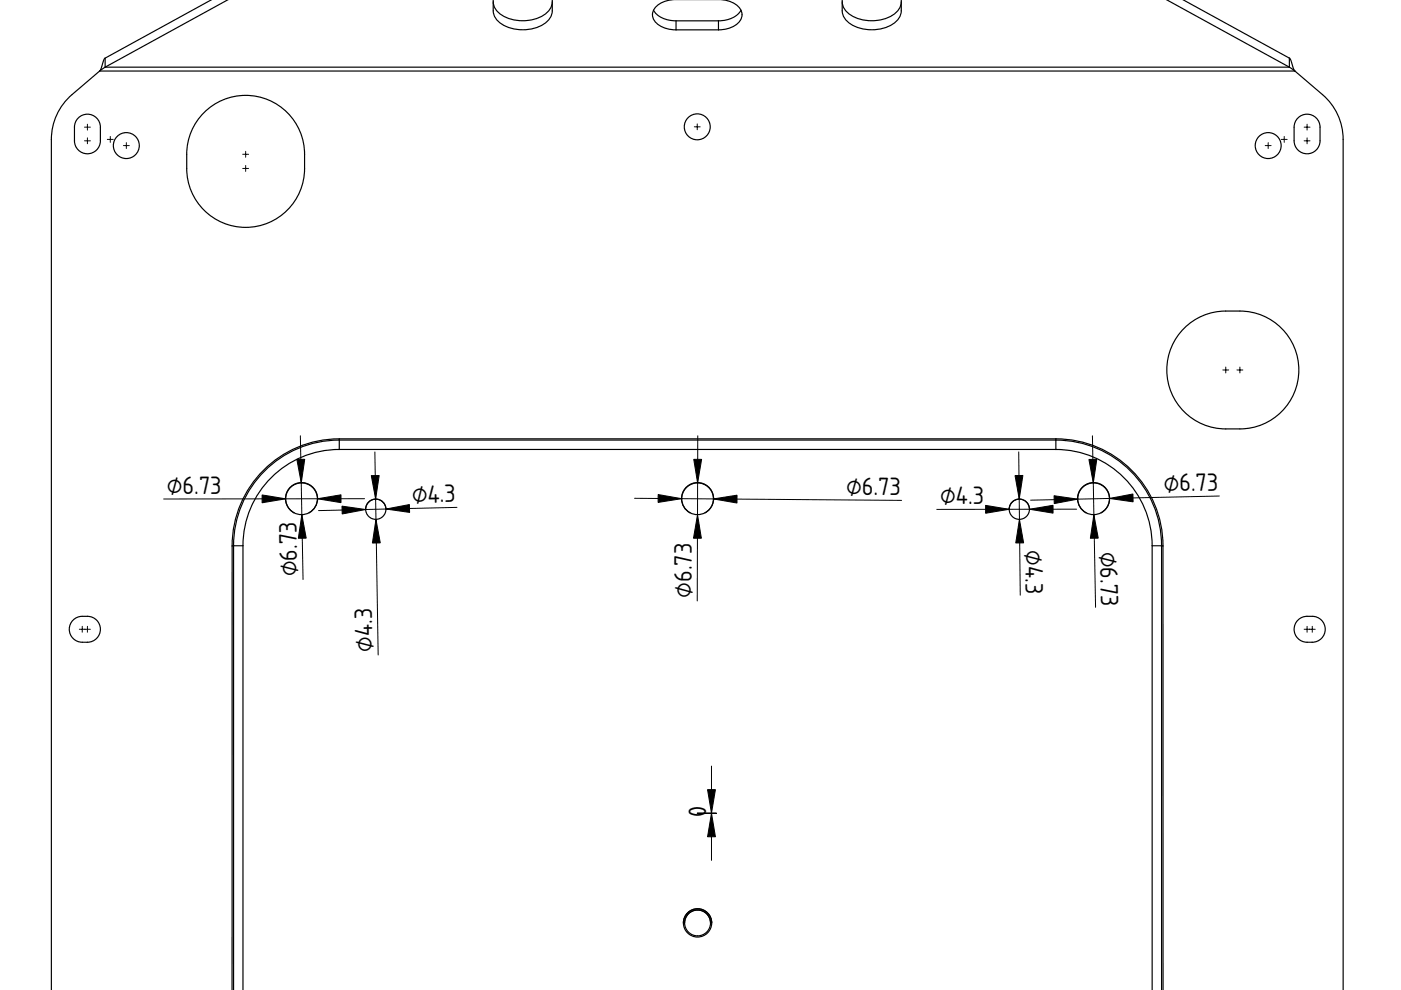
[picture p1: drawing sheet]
<svg xmlns="http://www.w3.org/2000/svg" width="297mm" height="210mm" viewBox="0 0 297 210" stroke-linecap="round" stroke-linejoin="round" font-family="sans-serif">
<defs><g id="words">
<g font-size="5">
<text x="35.4" y="104.6">⌀6.73</text>
<text x="87.4" y="106.6" transform="rotate(-1 87.4 106.6)">⌀4.3</text>
<text x="179.4" y="104.9">⌀6.73</text>
<text x="199.3" y="106.9">⌀4.3</text>
<text x="246.7" y="104.3" transform="rotate(-1 246.7 104.3)">⌀6.73</text>
<text x="217.4" y="116.7" transform="rotate(89 217.4 116.7)">⌀4.3</text>
<text x="233.2" y="117" transform="rotate(89 233.2 117)">⌀6.73</text>
<text x="63.1" y="122.2" transform="rotate(-91 63.1 122.2)">⌀6.73</text>
<text x="146.7" y="126.7" transform="rotate(-90 146.7 126.7)">⌀6.73</text>
<text x="79" y="138.2" transform="rotate(-91 79 138.2)">⌀4.3</text>
<text x="149.7" y="173.2" transform="rotate(-90 149.7 173.2)">0</text>
</g>
</g></defs>
<g fill="none" stroke="#000" stroke-width=".25">
<path d="M44.8 -.1l-22.5 12.4M48.3 -.1l-26 14.3M104.6 0a4.6 4.6 0 0 0 1.2 4.7 8.6 8.6 0 0 0 10.1 0 3.2 3.2 0 0 0 1.2-2.4v-2.3M142.5 -.1a4.6 4.6 0 0 0-4.1 2.6 2.92 2.92 0 0 0 2.4 3.4l2.5 .4M153.1 -.1a4.6 4.6 0 0 1 4.1 2.6 2.92 2.92 0 0 1-2.3 3.4l-2.6 .4M178.6 0a4.6 4.6 0 0 0 1.2 4.7 8.6 8.6 0 0 0 10.1 0 3.2 3.2 0 0 0 1.2-2.4v-2.3M247.3 -.1l26.1 14.3M250.8 -.1l22.6 12.4M21.1 15.1l-5.8 5a12.5 12.5 0 0 0-4.4 9.5v180.4M21.1 15.1h253.4M22.3 12.3l-.3 .4-.6 1.8-.3 .6M22.3 14.2l-1.2 .9"/>
<path d="M22.3 14.2h251.1M22.3 12.3v1.9M104.6 .4a4.7 4.7 0 0 0 4.3 3.8 8.1 8.1 0 0 0 7.5-2l.6-1.2 .1-.6M138.6 2.2a5.3 5.3 0 0 0 4.7 2.2M143.3 4.4h9M143.3 6.3h9M143.3 4.4v1.9M152.3 4.4v1.9M157.1 2.2a5.3 5.3 0 0 1-4.8 2.2M178.6 .4a4.7 4.7 0 0 0 4.2 3.8 8.1 8.1 0 0 0 7.6-2l.6-1.2 .1-.6M273.4 12.3l.3 .4 .5 1.8 .3 .6M273.4 14.2l1.1 .9"/>
<path d="M273.4 12.3v1.9M274.5 15.1l5.9 5a12.5 12.5 0 0 1 4.4 9.5v180.4M16.8 24.8a2.75 2.75 0 0 1 2.9-.3 2.75 2.75 0 0 1 1.6 2.5v2.9a2.75 2.75 0 0 1-2.8 2.7 2.75 2.75 0 0 1-2.7-2.7v-2.9a2.74 2.74 0 0 1 1-2.2zM43.2 23.9a12.5 12.5 0 0 1 13.7-2.7 12.5 12.5 0 0 1 7.7 11.5 16.3 16.3 0 0 1-1.3 8.5 12.5 12.5 0 0 1-14 6.7 12.5 12.5 0 0 1-9.7-12.2 16.3 16.3 0 0 1 1.3-8.5l.6-1.2zM275.4 24.8a2.75 2.75 0 0 1 2.9-.3 2.75 2.75 0 0 1 1.6 2.5v2.9a2.75 2.75 0 0 1-2.8 2.7 2.75 2.75 0 0 1-2.7-2.7v-2.9a2.74 2.74 0 0 1 1-2.2zM251 69.6a12.5 12.5 0 0 1 8.9-3.6 16.3 16.3 0 0 1 8.5 1.2 12.5 12.5 0 0 1 6.7 14.1 12.5 12.5 0 0 1-12.2 9.6 16.3 16.3 0 0 1-8.5-1.2 12.5 12.5 0 0 1-3.4-20.1zM71.9 93a22.7 22.7 0 0 0-22.7 22.8M71.9 95.3a20.4 20.4 0 0 0-20.4 20.4M71.9 93h152M71.9 93v2.3M71.9 95.3h152M223.9 93a22.7 22.7 0 0 1 22.7 22.8"/>
<path d="M223.9 95.3a20.4 20.4 0 0 1 20.4 20.4M223.9 93v2.3M49.2 115.8v94.2M49.5 115.7a22.4 22.4 0 0 1 22.4-22.4h152a22.4 22.4 0 0 1 22.4 22.4M49.5 115.7l-.3 .1M49.5 115.7v94.3M51.5 115.7h-2M51.5 115.7v94.3M67.3 105.8a3.4 3.4 0 0 0-5.1-2.9 3.4 3.4 0 0 0 .1 5.8M67.3 105.8a3.4 3.4 0 0 1-1.8 2.9M67.3 105.7a3.4 3.4 0 0 1-5 3M67.3 105.7a3.4 3.4 0 0 0-5.1-2.9 3.4 3.4 0 0 0 .1 5.9"/>
<path d="M67.3 105.7v.1M77.5 108a2.15 2.15 0 0 0 2.2 2.1 2.15 2.15 0 0 0 2.1-2.1M77.5 108a2.15 2.15 0 0 1 2.2-2.2 2.15 2.15 0 0 1 2.1 2.2M144.5 105.7a3.4 3.4 0 0 1 4-3.3 3.4 3.4 0 0 1 2.6 4.4 3.4 3.4 0 0 1-4.8 1.9M144.5 105.7a3.4 3.4 0 0 0 1.8 3M144.5 105.7v.1M144.5 105.8a3.4 3.4 0 0 0 1.8 2.9M144.5 105.8a3.4 3.4 0 0 1 5.1-2.9 3.4 3.4 0 0 1-.1 5.8M214 108a2.15 2.15 0 0 1 2.1-2.2 2.15 2.15 0 0 1 2.2 2.2M214 108a2.15 2.15 0 0 0 2.1 2.1 2.15 2.15 0 0 0 2.2-2.1M228.5 105.7a3.4 3.4 0 0 1 5.1-2.9 3.4 3.4 0 0 1-.1 5.9M228.5 105.7a3.4 3.4 0 0 0 1.7 3"/>
<path d="M228.5 105.7v.1M228.5 105.8a3.4 3.4 0 0 0 1.8 2.9M228.5 105.8a3.4 3.4 0 0 1 5.1-2.9 3.4 3.4 0 0 1-.1 5.8M230.2 108.7a3.4 3.4 0 0 0 3.3 0M244.3 115.7h2M244.3 115.7v94.3M246.3 115.7l.3 .1M246.3 115.7v94.3M246.6 115.8v94.2M15.7 131.3a4.1 4.1 0 0 1 5 .4 2.75 2.75 0 0 1 .3 2.9 2.75 2.75 0 0 1-2.5 1.6 3.1 3.1 0 0 1-3.7-2.1 2.75 2.75 0 0 1 .9-2.8zM275.4 131.3a4.1 4.1 0 0 1 5 .4 2.75 2.75 0 0 1 .3 2.9 2.75 2.75 0 0 1-2.5 1.6 3.1 3.1 0 0 1-3.8-2.1 2.75 2.75 0 0 1 1-2.8z"/>
<circle cx="26.8" cy="30.9" r="2.75"/>
<circle cx="147.8" cy="26.9" r="2.75"/>
<circle cx="268.9" cy="30.9" r="2.75"/>
<circle cx="147.9" cy="195.7" r="3"/>
<circle cx="147.9" cy="195.7" r="2.75"/>
</g>
<g fill="#000" stroke="#080808" stroke-width=".21">
<path d="M18.5 26.3v1.3zM17.9 27h1.3z" fill-rule="evenodd"/>
<path d="M18.5 29.2v1.3zM17.9 29.9h1.3z" fill-rule="evenodd"/>
<path d="M23.4 28.9v1.3zM22.8 29.6h1.2z" fill-rule="evenodd"/>
<path d="M26.8 30.2v1.3zM26.2 30.9h1.2z" fill-rule="evenodd"/>
<path d="M52.1 35.1v1.2zM51.5 35.7h1.2z" fill-rule="evenodd"/>
<path d="M52.1 32.1v1.2zM51.5 32.7h1.2z" fill-rule="evenodd"/>
<path d="M147.8 26.3v1.2zM147.2 26.9h1.3z" fill-rule="evenodd"/>
<path d="M268.9 30.2v1.3zM268.3 30.9h1.2z" fill-rule="evenodd"/>
<path d="M272.3 28.9v1.3zM271.7 29.6h1.2z" fill-rule="evenodd"/>
<path d="M277.1 29.2v1.3zM276.5 29.9h1.3z" fill-rule="evenodd"/>
<path d="M277.1 26.3v1.3zM276.5 27h1.3z" fill-rule="evenodd"/>
<path d="M259.9 77.8v1.3zM259.3 78.4h1.2z" fill-rule="evenodd"/>
<path d="M262.9 77.8v1.3zM262.3 78.4h1.2z" fill-rule="evenodd"/>
<path d="M17.4 132.8v1.2zM16.8 133.4h1.3z" fill-rule="evenodd"/>
<path d="M18.5 132.8v1.2zM17.9 133.4h1.3z" fill-rule="evenodd"/>
<path d="M277.1 132.8v1.2zM276.5 133.4h1.3z" fill-rule="evenodd"/>
<path d="M278.2 132.8v1.2zM277.6 133.4h1.2z" fill-rule="evenodd"/>
</g>
<path d="M63.7 92.4l.6 30.5M79.5 95.8l.7 43.1M147.9 92.4l-.1 35M216 95.8l.3 30.4M231.6 92.4l.7 36.4M77.3 105.7l-42.6 .1M96.9 107.6l-29.4 .7M134.5 105.7l56.7 .4M228.3 108h-29.7M258.5 105.2l-40 .8M147.8 172.4h4.1M150.8 162.4v20" fill="none" stroke="#000" stroke-width=".21"/>
<g fill="#000" stroke="#000" stroke-width=".21">
<path d="M55.6 104.9l5 .9-5 .8zM62.9 97.4h1.7l-.7 5zM64 109.1l.9 5h-1.6zM67.3 105.8l5-.9v1.7zM72.5 107.3l5 .7-4.9 1zM78.7 100.8h1.7l-.8 5zM79.7 110.1l.9 5h-1.6zM81.8 107.9l5-.9v1.6zM139.5 104.9l5 .8-5 .8zM147.9 109.1l.8 5h-1.7zM147.1 97.4h1.7l-.9 5zM151.3 105.8l5-.8v1.7z"/>
<path d="M209 107.2l5 .8-5 .8zM215.2 100.8h1.7l-.8 5zM216.1 110.1l.9 5h-1.6zM218.3 108l5-.9v1.7zM223.5 105.1l5 .7-5 1zM230.9 97.4h1.6l-.7 5zM231.9 109.1l.9 5h-1.6zM235.2 105.7l5-1v1.7zM150 167.4h1.7l-.9 5zM150.8 172.4l.9 5h-1.7z"/>
</g>
<use href="#words"/>
</svg>
